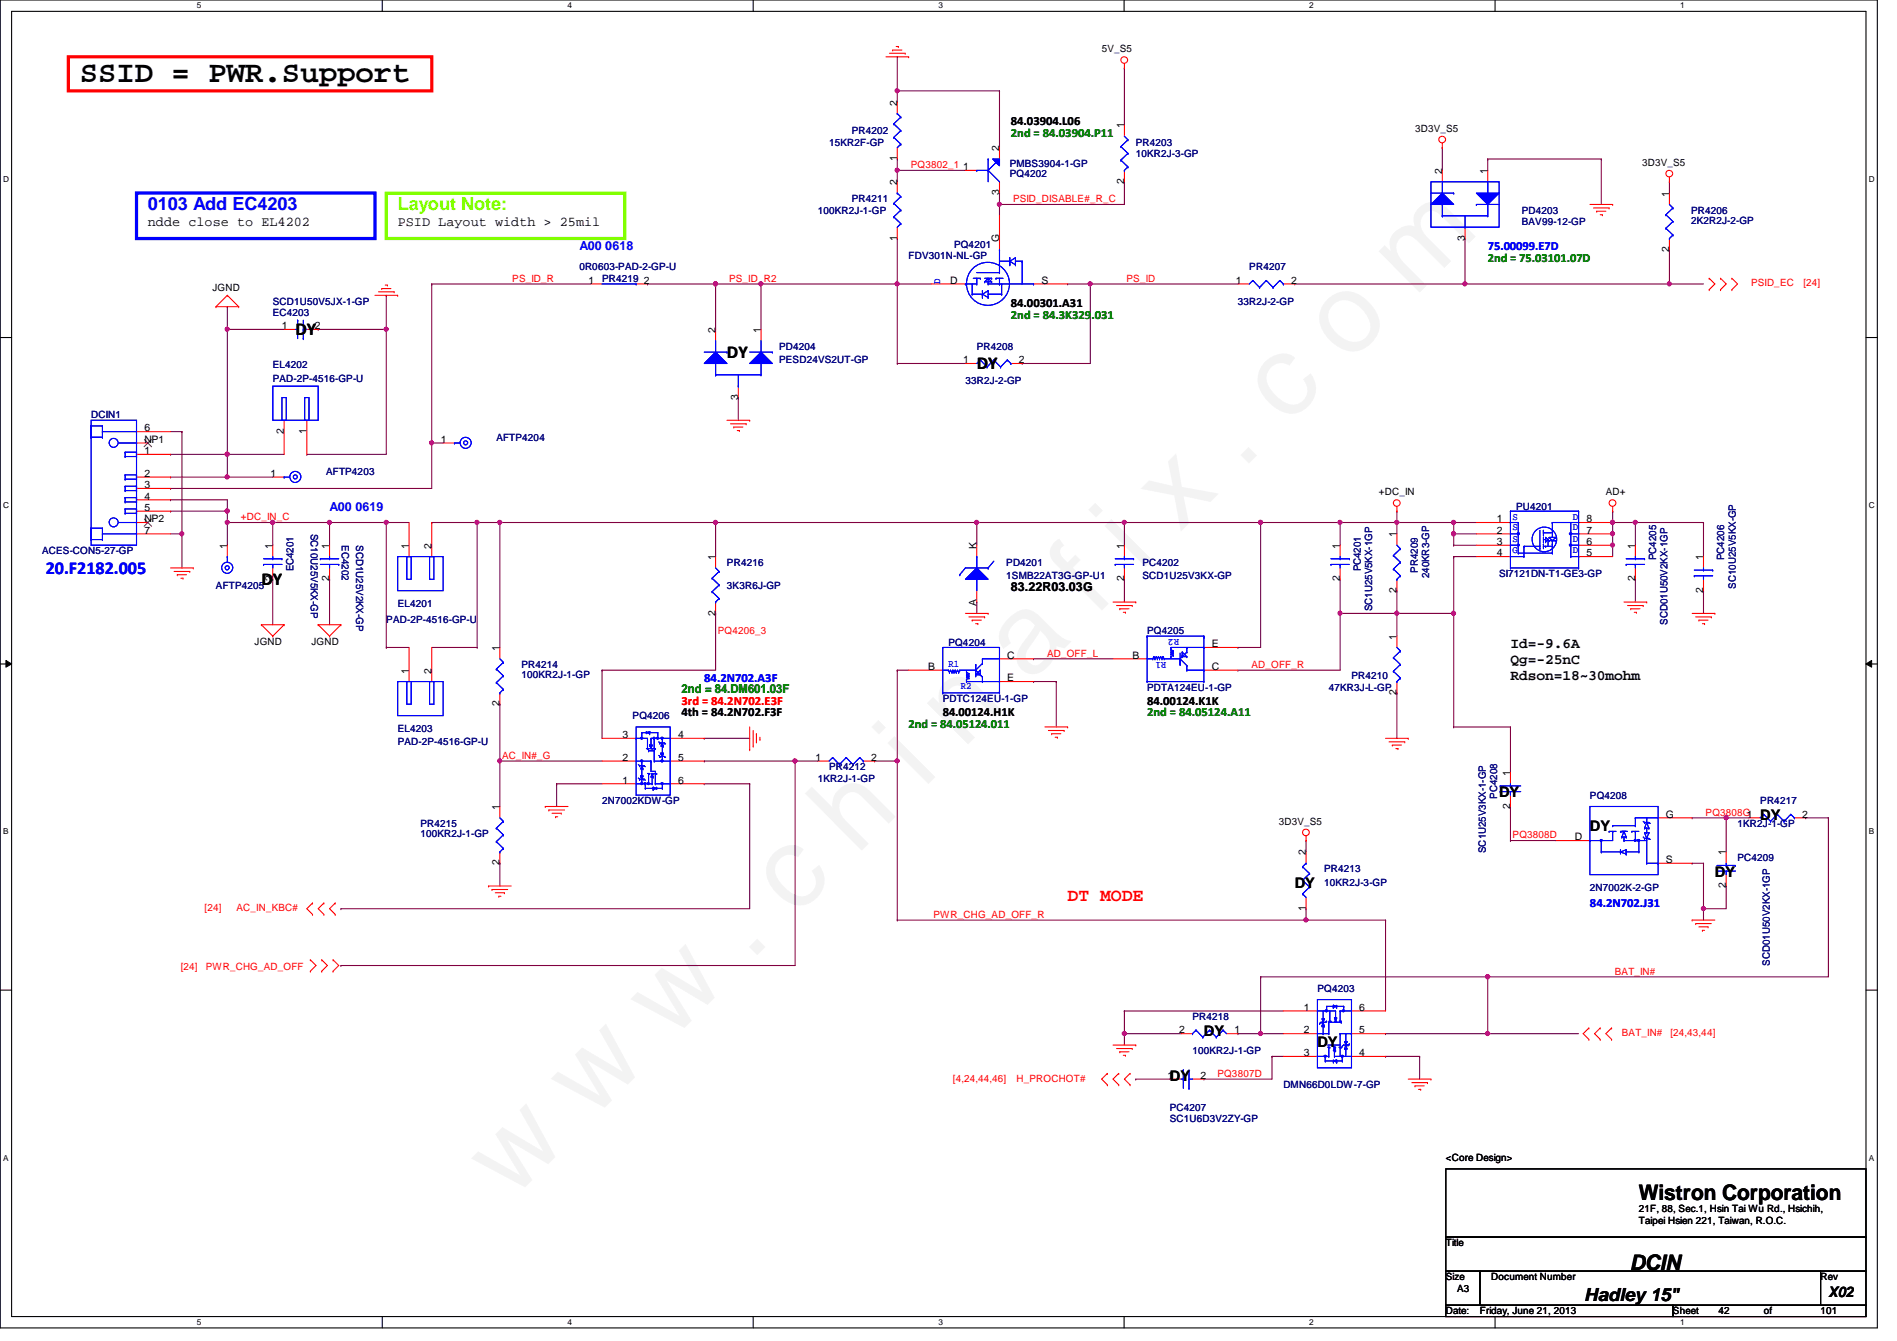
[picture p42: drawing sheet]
<svg xmlns="http://www.w3.org/2000/svg" width="297mm" height="210mm" viewBox="0 0 297 210" stroke-linecap="round" stroke-linejoin="round" font-family="sans-serif">
<defs><g id="words">
<text font-size="17.6" fill="#f0f" x="80.1" y="188" transform="rotate(-45 80.1 188)">w w w . c h i n a f i x . c o m</text>
<text font-size="4.8" x="12.5" y="12.9">SSID = PWR.Support</text>
<g font-size="3.3">
<text x="256.6" y="187.9">Wistron Corporation</text>
<text x="255.2" y="198.8">DCIN</text>
</g>
<g font-size="2.8" fill="#00f">
<text x="23.2" y="32.9">0103 Add EC4203</text>
<text x="7.2" y="89.8">20.F2182.005</text>
</g>
<text font-size="2.8" fill="#80ff00" x="62.3" y="32.9">Layout Note:</text>
<g font-size="2.8">
<text x="46.3" y="52.5">DY</text>
<text x="113.8" y="56">DY</text>
<text x="152.9" y="57.8">DY</text>
<text x="40.9" y="91.6">DY</text>
<text x="248.1" y="203.7">Hadley 15&quot;</text>
</g>
<text font-size="2.8" fill="#f00" x="167.2" y="141.1">DT MODE</text>
<g font-size="2.3">
<text x="236.5" y="101.4">Id=-9.6A</text>
<text x="236.5" y="104">Qg=-25nC</text>
<text x="236.5" y="106.5">Rdson=18~30mohm</text>
<text x="234.7" y="124.8">DY</text>
<text x="249" y="130.1">DY</text>
<text x="275.6" y="128.4">DY</text>
<text x="268.5" y="137.2">DY</text>
<text x="202.7" y="139">DY</text>
<text x="188.5" y="162.1">DY</text>
<text x="206.3" y="163.9">DY</text>
<text x="183.2" y="169.2">DY</text>
<text x="286.3" y="203">X02</text>
</g>
<g font-size="2.1">
<text x="23.2" y="35.4">ndde close to EL4202</text>
<text x="62.3" y="35.4">PSID Layout width &gt; 25mil</text>
</g>
<g font-size="1.9">
<text x="158.3" y="19.6">84.03904.L06</text>
<text x="158.3" y="48.1">84.00301.A31</text>
<text x="158.3" y="92.5">83.22R03.03G</text>
<text x="106.7" y="112.1">4th = 84.2N702.F3F</text>
<text x="147.6" y="112.1">84.00124.H1K</text>
<text x="179.6" y="110.3">84.00124.K1K</text>
</g>
<g font-size="1.9" fill="#008000">
<text x="158.3" y="21.4">2nd = 84.03904.P11</text>
<text x="233" y="41">2nd = 75.03101.07D</text>
<text x="158.3" y="49.9">2nd = 84.3K329.031</text>
<text x="106.7" y="108.5">2nd = 84.DM601.03F</text>
<text x="142.3" y="113.9">2nd = 84.05124.011</text>
<text x="179.6" y="112.1">2nd = 84.05124.A11</text>
</g>
<g font-size="1.9" fill="#00f">
<text x="90.7" y="39.2">A00 0618</text>
<text x="233" y="39.2">75.00099.E7D</text>
<text x="51.6" y="80.1">A00 0619</text>
<text x="110.3" y="106.8">84.2N702.A3F</text>
<text x="249" y="142">84.2N702.J31</text>
</g>
<text font-size="1.9" fill="#f00" x="106.7" y="110.3">3rd = 84.2N702.E3F</text>
<g font-size="1.6">
<text x="172.5" y="8.2">5V_S5</text>
<text x="140.5" y="16.6" transform="rotate(-90 140.5 16.6)">2</text>
<text x="156.5" y="23.7" transform="rotate(-90 156.5 23.7)">2</text>
<text x="176" y="20.1" transform="rotate(-90 176 20.1)">1</text>
<text x="221.6" y="20.7">3D3V_S5</text>
<text x="140.5" y="29" transform="rotate(-90 140.5 29)">2</text>
<text x="140.5" y="25.2" transform="rotate(-90 140.5 25.2)">1</text>
<text x="150.8" y="26.6">1</text>
<text x="176" y="28.8" transform="rotate(-90 176 28.8)">2</text>
<text x="225.8" y="27.2" transform="rotate(-90 225.8 27.2)">2</text>
<text x="232.9" y="27.2" transform="rotate(-90 232.9 27.2)">1</text>
<text x="257.1" y="26">3D3V_S5</text>
<text x="156.5" y="30.6" transform="rotate(-90 156.5 30.6)">3</text>
<text x="261.4" y="30.8" transform="rotate(-90 261.4 30.8)">1</text>
<text x="140.5" y="37.7" transform="rotate(-90 140.5 37.7)">1</text>
<text x="156.5" y="37.9" transform="rotate(-90 156.5 37.9)">G</text>
<text x="229.4" y="37.7" transform="rotate(-90 229.4 37.7)">3</text>
<text x="261.4" y="39.5" transform="rotate(-90 261.4 39.5)">2</text>
<text x="33.3" y="45.6">JGND</text>
<text x="92.2" y="44.4">1</text>
<text x="100.8" y="44.4">2</text>
<text x="148.8" y="44.4">D</text>
<text x="163.1" y="44.4">S</text>
<text x="193.5" y="44.4">1</text>
<text x="202.2" y="44.4">2</text>
<text x="44.2" y="51.5">1</text>
<text x="49.3" y="51.5">2</text>
<text x="112" y="52.1" transform="rotate(-90 112 52.1)">2</text>
<text x="119.1" y="52.1" transform="rotate(-90 119.1 52.1)">1</text>
<text x="150.8" y="56.9">1</text>
<text x="159.5" y="56.9">2</text>
<text x="115.6" y="62.6" transform="rotate(-90 115.6 62.6)">3</text>
<text x="22.6" y="71.1">1</text>
<text x="22.6" y="69.3">NP1</text>
<text x="22.6" y="67.5">6</text>
<text x="44.4" y="67.9" transform="rotate(-90 44.4 67.9)">2</text>
<text x="48" y="67.9" transform="rotate(-90 48 67.9)">1</text>
<text x="69" y="69.3">1</text>
<text x="22.6" y="74.6">2</text>
<text x="22.6" y="76.4">3</text>
<text x="42.4" y="74.6">1</text>
<text x="215.9" y="77.6">+DC_IN</text>
<text x="251.5" y="77.6">AD+</text>
<text x="22.6" y="78.2">4</text>
<text x="22.6" y="80">5</text>
<text x="22.6" y="83.5">7</text>
<text x="22.6" y="81.7">NP2</text>
<text x="234.4" y="81.7">1</text>
<text x="234.4" y="83.5">2</text>
<text x="248.4" y="83.5">7</text>
<text x="248.4" y="81.7">8</text>
<text x="35.6" y="85.9" transform="rotate(-90 35.6 85.9)">1</text>
<text x="42.7" y="85.9" transform="rotate(-90 42.7 85.9)">1</text>
<text x="51.6" y="85.9" transform="rotate(-90 51.6 85.9)">1</text>
<text x="64" y="85.9" transform="rotate(-90 64 85.9)">1</text>
<text x="67.6" y="85.9" transform="rotate(-90 67.6 85.9)">2</text>
<text x="112" y="87.7" transform="rotate(-90 112 87.7)">1</text>
<text x="152.9" y="85.9" transform="rotate(-90 152.9 85.9)">K</text>
<text x="176" y="85.9" transform="rotate(-90 176 85.9)">1</text>
<text x="209.8" y="85.9" transform="rotate(-90 209.8 85.9)">1</text>
<text x="218.7" y="84.1" transform="rotate(-90 218.7 84.1)">1</text>
<text x="234.4" y="85.3">3</text>
<text x="234.4" y="87.1">4</text>
<text x="248.4" y="87.1">5</text>
<text x="248.4" y="85.3">6</text>
<text x="256" y="85.9" transform="rotate(-90 256 85.9)">1</text>
<text x="266.7" y="87.7" transform="rotate(-90 266.7 87.7)">1</text>
<text x="42.7" y="91" transform="rotate(-90 42.7 91)">2</text>
<text x="51.6" y="91" transform="rotate(-90 51.6 91)">2</text>
<text x="152.9" y="94.8" transform="rotate(-90 152.9 94.8)">A</text>
<text x="176" y="91" transform="rotate(-90 176 91)">2</text>
<text x="209.8" y="91" transform="rotate(-90 209.8 91)">2</text>
<text x="218.7" y="92.8" transform="rotate(-90 218.7 92.8)">2</text>
<text x="256" y="91" transform="rotate(-90 256 91)">2</text>
<text x="266.7" y="92.8" transform="rotate(-90 266.7 92.8)">2</text>
<text x="39.9" y="101">JGND</text>
<text x="48.8" y="101">JGND</text>
<text x="78.2" y="101.9" transform="rotate(-90 78.2 101.9)">1</text>
<text x="112" y="96.4" transform="rotate(-90 112 96.4)">2</text>
<text x="189.7" y="101.3">E</text>
<text x="218.7" y="100.1" transform="rotate(-90 218.7 100.1)">1</text>
<text x="64" y="105.5" transform="rotate(-90 64 105.5)">1</text>
<text x="67.6" y="105.5" transform="rotate(-90 67.6 105.5)">2</text>
<text x="145.3" y="104.9">B</text>
<text x="157.7" y="106.6">E</text>
<text x="157.7" y="103.1">C</text>
<text x="177.3" y="103.1">B</text>
<text x="189.7" y="104.9">C</text>
<text x="78.2" y="110.6" transform="rotate(-90 78.2 110.6)">2</text>
<text x="218.7" y="108.8" transform="rotate(-90 218.7 108.8)">2</text>
<text x="97.5" y="119.1">2</text>
<text x="97.5" y="115.5">3</text>
<text x="106.2" y="115.5">4</text>
<text x="106.2" y="119.1">5</text>
<text x="127.7" y="119.1">1</text>
<text x="136.4" y="119.1">2</text>
<text x="97.5" y="122.6">1</text>
<text x="106.2" y="122.6">6</text>
<text x="236.5" y="121.5" transform="rotate(-90 236.5 121.5)">1</text>
<text x="78.2" y="126.8" transform="rotate(-90 78.2 126.8)">1</text>
<text x="200.2" y="129.1">3D3V_S5</text>
<text x="236.5" y="126.6" transform="rotate(-90 236.5 126.6)">2</text>
<text x="246.6" y="131.5">D</text>
<text x="260.9" y="128">G</text>
<text x="282.2" y="128">2</text>
<text x="78.2" y="135.5" transform="rotate(-90 78.2 135.5)">2</text>
<text x="204.5" y="133.9" transform="rotate(-90 204.5 133.9)">2</text>
<text x="260.9" y="135.1">S</text>
<text x="270.3" y="133.9" transform="rotate(-90 270.3 133.9)">1</text>
<text x="204.5" y="142.6" transform="rotate(-90 204.5 142.6)">1</text>
<text x="270.3" y="139" transform="rotate(-90 270.3 139)">2</text>
<text x="184.6" y="161.8">2</text>
<text x="193.3" y="161.8">1</text>
<text x="204.2" y="158.2">1</text>
<text x="204.2" y="161.8">2</text>
<text x="212.8" y="161.8">5</text>
<text x="212.8" y="158.2">6</text>
<text x="204.2" y="165.3">3</text>
<text x="212.8" y="165.3">4</text>
<text x="182.8" y="168.9">1</text>
<text x="188" y="168.9">2</text>
<text x="226.4" y="181.7">&lt;Core Design&gt;</text>
<text x="256.6" y="189.7">21F, 88, Sec.1, Hsin Tai Wu Rd., Hsichih,</text>
<text x="256.6" y="191.6">Taipei Hsien 221, Taiwan, R.O.C.</text>
<text x="226.4" y="195.1">Title</text>
<text x="226.4" y="200.4">Size</text>
<text x="228.2" y="202.2">A3</text>
<text x="233.5" y="200.4">Document Number</text>
<text x="285.1" y="200.4">Rev</text>
<text x="226.4" y="205.7">Date:</text>
<text x="231.7" y="205.7">Friday, June 21, 2013</text>
<text x="262" y="205.7">Sheet</text>
<text x="269.1" y="205.7">42</text>
<text x="276.2" y="205.7">of</text>
<text x="285.1" y="205.7">101</text>
</g>
<g font-size="1.6" fill="#000080">
<text x="129.8" y="22.8">15KR2F-GP</text>
<text x="133.4" y="21">PR4202</text>
<text x="177.8" y="22.8">PR4203</text>
<text x="158.1" y="27.8">PQ4202</text>
<text x="158.1" y="26.2">PMBS3904-1-GP</text>
<text x="177.8" y="24.6">10KR2J-3-GP</text>
<text x="128.1" y="33.4">100KR2J-1-GP</text>
<text x="133.4" y="31.7">PR4211</text>
<text x="238.3" y="33.4">PD4203</text>
<text x="238.3" y="35.2">BAV99-12-GP</text>
<text x="264.8" y="33.4">PR4206</text>
<text x="264.8" y="35.1">2K2R2J-2-GP</text>
<text x="142.3" y="40.6">FDV301N-NL-GP</text>
<text x="149.4" y="38.8">PQ4201</text>
<text x="42.7" y="47.7">SCD1U50V5JX-1-GP</text>
<text x="90.7" y="42.3">0R0603-PAD-2-GP-U</text>
<text x="94.3" y="44.1">PR4219</text>
<text x="193.8" y="47.7">33R2J-2-GP</text>
<text x="195.6" y="42.3">PR4207</text>
<text x="42.7" y="49.4">EC4203</text>
<text x="42.7" y="57.6">EL4202</text>
<text x="42.7" y="59.8">PAD-2P-4516-GP-U</text>
<text x="122" y="54.8">PD4204</text>
<text x="122" y="56.9">PESD24VS2UT-GP</text>
<text x="152.9" y="54.8">PR4208</text>
<text x="14.3" y="65.4">DCIN1</text>
<text x="151.2" y="60.1">33R2J-2-GP</text>
<text x="77.7" y="69">AFTP4204</text>
<text x="51.1" y="74.3">AFTP4203</text>
<text x="48.7" y="83.6" transform="rotate(90 48.7 83.6)">SC10U25V5KX-GP</text>
<text x="237.4" y="79.8">PU4201</text>
<text x="6.6" y="86.8">ACES-CON5-27-GP</text>
<text x="46" y="89.5" transform="rotate(-90 46 89.5)">EC4201</text>
<text x="53.5" y="85.3" transform="rotate(90 53.5 85.3)">EC4202</text>
<text x="55.8" y="85.3" transform="rotate(90 55.8 85.3)">SCD1U25V2KX-GP</text>
<text x="113.8" y="88.6">PR4216</text>
<text x="157.6" y="88.6">PD4201</text>
<text x="178.9" y="88.6">PC4202</text>
<text x="213.1" y="89.5" transform="rotate(-90 213.1 89.5)">PC4201</text>
<text x="222" y="89.6" transform="rotate(-90 222 89.6)">PR4209</text>
<text x="259.3" y="87.7" transform="rotate(-90 259.3 87.7)">PC4205</text>
<text x="270" y="87.7" transform="rotate(-90 270 87.7)">PC4206</text>
<text x="33.8" y="92.1">AFTP4205</text>
<text x="62.3" y="95">EL4201</text>
<text x="113.8" y="92.1">3K3R6J-GP</text>
<text x="157.6" y="90.7">1SMB22AT3G-GP-U1</text>
<text x="178.9" y="90.7">SCD1U25V3KX-GP</text>
<text x="214.9" y="95.7" transform="rotate(-90 214.9 95.7)">SC1U25V5KX-1GP</text>
<text x="223.8" y="90.5" transform="rotate(-90 223.8 90.5)">240KR3-GP</text>
<text x="234.7" y="90.3">SI7121DN-T1-GE3-GP</text>
<text x="271.8" y="92.1" transform="rotate(-90 271.8 92.1)">SC10U25V5KX-GP</text>
<text x="60.5" y="97.5">PAD-2P-4516-GP-U</text>
<text x="148.5" y="101.2">PQ4204</text>
<text x="179.6" y="99.2">PQ4205</text>
<text x="261.1" y="97.8" transform="rotate(-90 261.1 97.8)">SCD01U50V2KX-1GP</text>
<text x="81.7" y="104.6">PR4214</text>
<text x="81.7" y="106.2">100KR2J-1-GP</text>
<text x="211.6" y="106.3">PR4210</text>
<text x="99.1" y="112.6">PQ4206</text>
<text x="147.6" y="109.9">PDTC124EU-1-GP</text>
<text x="179.6" y="108.1">PDTA124EU-1-GP</text>
<text x="208.1" y="108.1">47KR3J-L-GP</text>
<text x="62.3" y="114.5">EL4203</text>
<text x="62.3" y="116.7">PAD-2P-4516-GP-U</text>
<text x="94.3" y="125.9">2N7002KDW-GP</text>
<text x="128.1" y="122.3">1KR2J-1-GP</text>
<text x="129.8" y="120.6">PR4212</text>
<text x="234.4" y="125" transform="rotate(-90 234.4 125)">PC4208</text>
<text x="249" y="125">PQ4208</text>
<text x="275.6" y="125.9">PR4217</text>
<text x="65.8" y="129.5">PR4215</text>
<text x="65.8" y="131.1">100KR2J-1-GP</text>
<text x="272.1" y="129.5">1KR2J-1-GP</text>
<text x="207.3" y="136.6">PR4213</text>
<text x="232.7" y="133.5" transform="rotate(-90 232.7 133.5)">SC1U25V3KX-1-GP</text>
<text x="272.1" y="134.8">PC4209</text>
<text x="207.3" y="138.7">10KR2J-3-GP</text>
<text x="249" y="139.4">2N7002K-2-GP</text>
<text x="206.3" y="155.2">PQ4203</text>
<text x="277.1" y="151.1" transform="rotate(-90 277.1 151.1)">SCD01U50V2KX-1GP</text>
<text x="186.7" y="159.7">PR4218</text>
<text x="186.7" y="165">100KR2J-1-GP</text>
<text x="183.2" y="173.9">PC4207</text>
<text x="201" y="170.3">DMN66D0LDW-7-GP</text>
<text x="183.2" y="175.7">SC1U6D3V2ZY-GP</text>
</g>
<g font-size="1.6" fill="#f00">
<text x="142.6" y="26.3">PQ3802_1</text>
<text x="158.6" y="31.7">PSID_DISABLE#_R_C</text>
<text x="80.2" y="44.1">PS_ID_R</text>
<text x="114.2" y="44.1">PS_ID_R2</text>
<text x="176.4" y="44.1">PS_ID</text>
<text x="274.2" y="44.8">PSID_EC</text>
<text x="282.4" y="44.8">[24]</text>
<text x="37.7" y="81.4">+DC_IN_C</text>
<text x="112.4" y="99.2">PQ4206_3</text>
<text x="164" y="102.8">AD_OFF_L</text>
<text x="196" y="104.6">AD_OFF_R</text>
<text x="78.6" y="118.8">AC_IN#_G</text>
<text x="236.9" y="131.2">PQ3808D</text>
<text x="267.1" y="127.7">PQ3808G1</text>
<text x="32" y="142.6">[24]</text>
<text x="37" y="142.6">AC_IN_KBC#</text>
<text x="146.2" y="143.7">PWR_CHG_AD_OFF_R</text>
<text x="28.3" y="151.8">[24]</text>
<text x="32.2" y="151.8">PWR_CHG_AD_OFF</text>
<text x="252.9" y="152.6">BAT_IN#</text>
<text x="254" y="162.2">BAT_IN#</text>
<text x="261.6" y="162.2">[24,43,44]</text>
<text x="149.2" y="169.3">[4,24,44,46]</text>
<text x="159.2" y="169.3">H_PROCHOT#</text>
<text x="190.6" y="168.6">PQ3807D</text>
</g>
<g font-size="1.6" fill="#00f">
<text x="147.2" y="44.4" transform="rotate(-90 147.2 44.4)">D</text>
<text x="236.9" y="81.4">S</text>
<text x="236.9" y="83">S</text>
<text x="246.3" y="83">D</text>
<text x="246.3" y="81.4">D</text>
<text x="236.9" y="84.8">S</text>
<text x="236.9" y="86.6">G</text>
<text x="246.3" y="86.6">D</text>
<text x="246.3" y="84.8">D</text>
<text x="184.6" y="100" transform="rotate(180 184.6 100)">R2</text>
<text x="148.5" y="104.4">R1</text>
<text x="150.4" y="107.9">R2</text>
<text x="182.6" y="103.6" transform="rotate(180 182.6 103.6)">R1</text>
</g>
<g font-size="1.3">
<text x="30.8" y="1.3">5</text>
<text x="88.9" y="1.3">4</text>
<text x="146.9" y="1.3">3</text>
<text x="205" y="1.3">2</text>
<text x="263.1" y="1.3">1</text>
<text x=".5" y="28.4">D</text>
<text x="292.6" y="28.4">D</text>
<text x=".5" y="79.5">C</text>
<text x="292.6" y="79.5">C</text>
<text x=".5" y="130.6">B</text>
<text x="292.6" y="130.6">B</text>
<text x=".5" y="181.7">A</text>
<text x="292.6" y="181.7">A</text>
<text x="30.8" y="207.4">5</text>
<text x="88.9" y="207.4">4</text>
<text x="146.9" y="207.4">3</text>
<text x="205" y="207.4">2</text>
<text x="263.1" y="207.4">1</text>
</g>
</g></defs>
<path d="M0 0h294v207.9h-294zM1.8 1.8h290.4v204.3h-290.4z" fill="none" stroke="#000" stroke-width=".17"/>
<g fill="#fff">
<path d="M30.8 .2h.7v1.4h-.7z"/>
<path d="M30.8 206.2h.7v1.4h-.7z"/>
</g>
<path d="M59.9 0v1.8M59.9 206.1v1.8" fill="none" stroke="#000" stroke-width=".17"/>
<g fill="#fff">
<path d="M88.9 .2h.6v1.4h-.6z"/>
<path d="M88.9 206.2h.6v1.4h-.6z"/>
</g>
<path d="M117.9 0v1.8M117.9 206.1v1.8" fill="none" stroke="#000" stroke-width=".17"/>
<g fill="#fff">
<path d="M146.9 .2h.7v1.4h-.7z"/>
<path d="M146.9 206.2h.7v1.4h-.7z"/>
</g>
<path d="M176 0v1.8M176 206.1v1.8" fill="none" stroke="#000" stroke-width=".17"/>
<g fill="#fff">
<path d="M205 .2h.7v1.4h-.7z"/>
<path d="M205 206.2h.7v1.4h-.7z"/>
</g>
<path d="M234.1 0v1.8M234.1 206.1v1.8" fill="none" stroke="#000" stroke-width=".17"/>
<g fill="#fff">
<path d="M263.1 .2h.7v1.4h-.7z"/>
<path d="M263.1 206.2h.7v1.4h-.7z"/>
<path d="M.5 27.3h.9v1.4h-.9z"/>
<path d="M292.6 27.3h.9v1.4h-.9z"/>
<path d="M.5 78.4h.9v1.4h-.9z"/>
<path d="M292.6 78.4h.9v1.4h-.9z"/>
</g>
<path d="M0 52.8h1.8M292.2 52.8h1.8" fill="none" stroke="#000" stroke-width=".17"/>
<g fill="#fff">
<path d="M.5 129.5h.8v1.4h-.8z"/>
<path d="M292.6 129.5h.9v1.4h-.9z"/>
</g>
<path d="M0 103.9h1.8M292.2 103.9h1.8" fill="none" stroke="#000" stroke-width=".17"/>
<path d="M.9 103.4l.9 .5-.9 .5zM292.2 103.9l.9-.5v1z" fill="#000"/>
<path d="M.9 103.4l.9 .5-.9 .5zM292.2 103.9l.9-.5v1z" fill="none" stroke="#000" stroke-width=".16"/>
<g fill="#fff">
<path d="M.5 180.5h.8v1.4h-.8z"/>
<path d="M292.6 180.5h.9v1.4h-.9z"/>
</g>
<path d="M0 155h1.8M292.2 155h1.8" fill="none" stroke="#000" stroke-width=".17"/>
<path d="M48 71.1h.1M48 71.1h12.5M51.6 81.8h.1M51.6 81.8v3.5" fill="none" stroke="#800040" stroke-width=".17"/>
<circle cx="51.6" cy="81.8" r=".32" fill="#f0f"/>
<circle cx="51.6" cy="81.8" r=".32" fill="none" stroke="#f0f" stroke-width=".17"/>
<path d="M35.6 81.8h.1M35.6 81.8h7.1M51.6 90.7h.1M51.6 90.7v7.1" fill="none" stroke="#800040" stroke-width=".17"/>
<circle cx="42.7" cy="81.8" r=".32" fill="#f0f"/>
<circle cx="42.7" cy="81.8" r=".32" fill="none" stroke="#f0f" stroke-width=".17"/>
<path d="M35.6 71.1h.1M35.6 71.1h8.9" fill="none" stroke="#800040" stroke-width=".17"/>
<circle cx="35.6" cy="71.1" r=".32" fill="#f0f"/>
<circle cx="35.6" cy="71.1" r=".32" fill="none" stroke="#f0f" stroke-width=".17"/>
<g fill="none" stroke="#800040" stroke-width=".17">
<path d="M140.5 8.9h.1M140.5 14.2h.1M140.5 8.9v7.1M140.5 14.2h16M156.5 14.2h.1M156.5 14.2v8.9M176.1 10.7h.1M176.1 10.7v8.9M261.4 39.1h.1M261.4 28.4h.1M261.4 28.4v1.8M261.4 39.1v5.3"/>
<path d="M42.7 81.8h.1M42.7 81.8v3.5M266.7 81.8h.1M266.7 92.5h.1M266.7 81.8v5.3M266.7 92.5v3.5"/>
</g>
<circle cx="140.5" cy="14.2" r=".32" fill="#f0f"/>
<circle cx="140.5" cy="14.2" r=".32" fill="none" stroke="#f0f" stroke-width=".17"/>
<path d="M229.4 44.4h37.3M261.4 44.4h.1" fill="none" stroke="#800040" stroke-width=".17"/>
<circle cx="261.4" cy="44.4" r=".32" fill="#f0f"/>
<circle cx="261.4" cy="44.4" r=".32" fill="none" stroke="#f0f" stroke-width=".17"/>
<path d="M252.5 83.6h.1M252.5 83.6v1.7" fill="none" stroke="#800040" stroke-width=".17"/>
<circle cx="252.5" cy="83.5" r=".32" fill="#f0f"/>
<circle cx="252.5" cy="83.5" r=".32" fill="none" stroke="#f0f" stroke-width=".17"/>
<path d="M252.5 85.3h.1M252.5 85.3v1.8" fill="none" stroke="#800040" stroke-width=".17"/>
<circle cx="252.5" cy="85.3" r=".32" fill="#f0f"/>
<circle cx="252.5" cy="85.3" r=".32" fill="none" stroke="#f0f" stroke-width=".17"/>
<path d="M252.5 81.8h.1M252.5 81.8h3.6" fill="none" stroke="#800040" stroke-width=".17"/>
<circle cx="252.5" cy="81.8" r=".32" fill="#f0f"/>
<circle cx="252.5" cy="81.8" r=".32" fill="none" stroke="#f0f" stroke-width=".17"/>
<path d="M252.5 80h.1M252.5 80v1.8M256.1 81.8h.1M256.1 81.8h10.6" fill="none" stroke="#800040" stroke-width=".17"/>
<circle cx="256" cy="81.8" r=".32" fill="#f0f"/>
<circle cx="256" cy="81.8" r=".32" fill="none" stroke="#f0f" stroke-width=".17"/>
<path d="M252.5 81.8h.1M252.5 81.8v1.8M256.1 81.8h.1M256.1 90.7h.1M256.1 81.8v3.5M256.1 90.7v3.5" fill="none" stroke="#800040" stroke-width=".17"/>
<circle cx="252.5" cy="81.8" r=".32" fill="#f0f"/>
<circle cx="252.5" cy="81.8" r=".32" fill="none" stroke="#f0f" stroke-width=".17"/>
<path d="M225.8 23.1h.1M225.8 23.1v3.6M233 24.9h17.7M250.7 24.9h.1M250.7 24.9v7.1M112.1 81.8h40.8" fill="none" stroke="#800040" stroke-width=".17"/>
<circle cx="67.6" cy="69.3" r=".32" fill="#f0f"/>
<circle cx="67.6" cy="69.3" r=".32" fill="none" stroke="#f0f" stroke-width=".17"/>
<path d="M26.7 76.5h.1M26.7 76.5h40.9M35.6 74.7h.1M35.6 74.7h7.1" fill="none" stroke="#800040" stroke-width=".17"/>
<circle cx="35.6" cy="74.6" r=".32" fill="#f0f"/>
<circle cx="35.6" cy="74.6" r=".32" fill="none" stroke="#f0f" stroke-width=".17"/>
<g fill="none" stroke="#800040" stroke-width=".17">
<path d="M26.7 78.2h.1M26.7 78.2h8.9M35.6 81.8h.1M35.6 81.8v3.5M265 128h.1M265 135.1h.1M265 128h5.3M265 135.1h1.7M266.7 135.1h.1M266.7 135.1v8.9M282.7 128h.1M282.7 128h3.6"/>
<path d="M266.7 142.2h.1M266.7 142.2h3.6M233 161.8h14.2"/>
</g>
<circle cx="266.7" cy="142.2" r=".32" fill="#f0f"/>
<circle cx="266.7" cy="142.2" r=".32" fill="none" stroke="#f0f" stroke-width=".17"/>
<path d="M270.3 138.7h.1M270.3 128h.1M270.3 128v5.3M270.3 138.7v3.5" fill="none" stroke="#800040" stroke-width=".17"/>
<circle cx="270.3" cy="128" r=".32" fill="#f0f"/>
<circle cx="270.3" cy="128" r=".32" fill="none" stroke="#f0f" stroke-width=".17"/>
<path d="M42.7 90.7h.1M42.7 81.8h.1M42.7 90.7v7.1M42.7 81.8h8.9M236.5 131.6h7.1M270.3 128h.1M270.3 128h3.6M286.3 128h.1M286.3 128v24.9h-88.9" fill="none" stroke="#800040" stroke-width=".17"/>
<circle cx="42.7" cy="81.8" r=".32" fill="#f0f"/>
<circle cx="42.7" cy="81.8" r=".32" fill="none" stroke="#f0f" stroke-width=".17"/>
<path d="M26.7 71.1h.1M26.7 71.1h8.9M35.6 71.1h.1M35.6 71.1v3.6" fill="none" stroke="#800040" stroke-width=".17"/>
<circle cx="35.6" cy="71.1" r=".32" fill="#f0f"/>
<circle cx="35.6" cy="71.1" r=".32" fill="none" stroke="#f0f" stroke-width=".17"/>
<path d="M35.6 78.2v1.8M35.6 80h.1" fill="none" stroke="#800040" stroke-width=".17"/>
<circle cx="35.6" cy="80" r=".32" fill="#f0f"/>
<circle cx="35.6" cy="80" r=".32" fill="none" stroke="#f0f" stroke-width=".17"/>
<path d="M26.7 80h.1M26.7 80h8.9" fill="none" stroke="#800040" stroke-width=".17"/>
<circle cx="35.6" cy="80" r=".32" fill="#f0f"/>
<circle cx="35.6" cy="80" r=".32" fill="none" stroke="#f0f" stroke-width=".17"/>
<path d="M26.7 74.7h.1M26.7 74.7h8.9M35.6 80h.1M35.6 80v1.8M140.5 144h64" fill="none" stroke="#800040" stroke-width=".17"/>
<circle cx="35.6" cy="81.8" r=".32" fill="#f0f"/>
<circle cx="35.6" cy="81.8" r=".32" fill="none" stroke="#f0f" stroke-width=".17"/>
<path d="M35.6 51.6h.1M35.6 51.6h8.9M78.3 81.8h33.8M124.5 119.1v32h-71.1M53.4 142.2h.1M53.4 151.1h.1M53.4 142.2h64" fill="none" stroke="#800040" stroke-width=".17"/>
<circle cx="35.6" cy="51.5" r=".32" fill="#f0f"/>
<circle cx="35.6" cy="51.5" r=".32" fill="none" stroke="#f0f" stroke-width=".17"/>
<path d="M35.6 48h.1M35.6 48v3.6M49.8 51.6h.1M49.8 51.6h10.7M26.7 67.6h1.8M28.5 67.6h.1M28.5 83.6h.1M28.5 83.6v5.3" fill="none" stroke="#800040" stroke-width=".17"/>
<circle cx="28.5" cy="83.5" r=".32" fill="#f0f"/>
<circle cx="28.5" cy="83.5" r=".32" fill="none" stroke="#f0f" stroke-width=".17"/>
<path d="M35.6 51.6h.1M35.6 51.6v19.5M60.5 46.2h.1M60.5 51.6h.1M60.5 46.2v24.9M28.5 67.6h.1M28.5 67.6v16M26.7 83.6h1.8M28.5 83.6h.1" fill="none" stroke="#800040" stroke-width=".17"/>
<circle cx="60.5" cy="51.5" r=".32" fill="#f0f"/>
<circle cx="60.5" cy="51.5" r=".32" fill="none" stroke="#f0f" stroke-width=".17"/>
<path d="M60.5 81.8h.1M60.5 81.8h3.5M60.5 81.8v19.5M60.5 101.3h.1M60.5 101.3h3.5" fill="none" stroke="#800040" stroke-width=".17"/>
<circle cx="60.5" cy="81.8" r=".32" fill="#f0f"/>
<circle cx="60.5" cy="81.8" r=".32" fill="none" stroke="#f0f" stroke-width=".17"/>
<path d="M51.6 81.8h.1M51.6 81.8h8.9" fill="none" stroke="#800040" stroke-width=".17"/>
<g fill="none" stroke="#f00" stroke-width=".17">
<path d="M138.7 8.9h3.6M139.3 8.3h2.4M139.8 7.8h.1M139.8 7.8h1.4M140.3 7.3h.4M140.5 16v1.8M140.7 7.3h.1M141.7 8.3h.1M142.3 8.9h.1M176.1 10.7h.1M176.1 9.9v.8M140.5 23.1v1.8"/>
<path d="M225.8 23.1h.1M225.8 22.4v.7M249 32h3.5M249.5 32.6h2.5M250 33.1h.1M250 33.1h1.5M250.6 33.6h.3M250.9 33.6h.1M252 32.6h.1M252.5 32h.1M261.4 28.4h.1M261.4 27.7v.7"/>
<path d="M33.8 48h.1M33.8 48h3.6M35.6 46.2h.1M35.6 46.2l1.8 1.8M35.6 46.2l-1.8 1.8M37.4 48h.1M58.7 46.2h3.6M59.3 45.7h2.4M59.8 45.2h.1M59.8 45.2h1.4M60.3 44.6h.4M60.7 44.6h.1"/>
<path d="M61.7 45.7h.1M62.3 46.2h.1M267.6 45.3h.1M267.6 43.6h.1M267.6 43.6l.9 .8-.9 .9M269.4 43.6h.1M269.4 45.3h.1M269.4 43.6l.9 .8-.9 .9M271.2 45.3h.1M271.2 43.6h.1M271.2 43.6l.9 .8-.9 .9M252.5 79.3v.7"/>
<path d="M26.7 88.9h3.6M27.3 89.5h2.4M27.8 90h.1M27.8 90h1.4M28.3 90.5h.4M28.7 90.5h.1M29.7 89.5h.1M30.3 88.9h.1M35.6 85.3v1.8M40.9 97.8h.1M40.9 97.8h3.6M40.9 97.8l1.8 1.8"/>
<path d="M42.7 99.6h.1M44.5 97.8h.1M44.5 97.8l-1.8 1.8M49.8 97.8h.1M49.8 97.8h3.6M49.8 97.8l1.8 1.8M51.6 99.6h.1M53.4 97.8h.1M53.4 97.8l-1.8 1.8M247.2 87.1h5.3M247.2 85.3h5.3M247.2 83.6h5.3"/>
<path d="M247.2 81.8h5.3M252.5 80h.1M254.3 94.2h3.5M254.8 94.8h2.5M255.4 95.3h.1M255.4 95.3h1.4M255.9 95.8h.3M256.1 85.3v1.8M256.1 88.9v1.8M256.2 95.8h.1M257.3 94.8h.1M257.8 94.2h.1"/>
<path d="M265 96h3.5M265.5 96.6h2.5M266 97.1h.1M266 97.1h1.5M266.6 97.6h.3M266.9 97.6h.1M268 96.6h.1M268.5 96h.1M64 101.3v5.4M243.6 131.6h5.4M259.6 128h5.4M259.6 135.1h5.4"/>
<path d="M273.9 128h1.7M281 128h1.7M48.6 152h.1M48.6 150.2h.1M48.6 150.2l.9 .9-.9 .9M48.9 143.1h.1M48.9 141.4h.1M48.9 141.4l-.9 .8 .9 .9M50.4 150.2h.1M50.4 152h.1M50.4 150.2l.9 .9-.9 .9M50.7 141.4h.1"/>
<path d="M50.7 143.1h.1M50.7 141.4l-.9 .8 .9 .9M52.2 152h.1M52.2 150.2h.1M52.2 150.2l.8 .9-.8 .9M52.5 143.1h.1M52.5 141.4h.1M52.5 141.4l-.9 .8 .9 .9M265 144h.1M265 144h3.5M265.5 144.6h.1M265.5 144.6h2.5"/>
<path d="M266 145.1h1.5M266.6 145.6h.1M266.6 145.6h.3M267.5 145.1h.1M248.8 162.7h.1M248.8 160.9h.1M248.8 160.9l-.9 .9 .9 .9M250.6 160.9h.1M250.6 162.7h.1M250.6 160.9l-.9 .9 .9 .9M252.3 162.7h.1M252.3 160.9h.1"/>
<path d="M252.3 160.9l-.8 .9 .8 .9"/>
<circle cx="176" cy="9.4" r=".52"/>
<circle cx="225.8" cy="21.8" r=".52"/>
<circle cx="261.4" cy="27.2" r=".52"/>
<circle cx="252.5" cy="78.7" r=".52"/>
</g>
<path d="M226.4 183h65.8v10.6h-65.8zM226.4 193.6h65.8v5.4h-65.8zM226.4 199h5.3v5.3h-5.3zM231.7 199h53.4v5.3h-53.4zM285.1 199h7.1v5.3h-7.1zM226.4 204.3h35.6v1.8h-35.6zM262 204.3h30.2v1.8h-30.2z" fill="none" stroke="#000" stroke-width=".17"/>
<path d="M60.5 30.2h37.3v7.1h-37.3z" fill="none" stroke="#80ff00" stroke-width=".51"/>
<path d="M10.7 8.9h56.9v5.3h-56.9z" fill="none" stroke="#f00" stroke-width=".51"/>
<path d="M21.4 30.2h37.3v7.1h-37.3z" fill="none" stroke="#00f" stroke-width=".51"/>
<g fill="none" stroke="#00f" stroke-width=".17">
<path d="M140 19.4h.1M140 19.4l1.1 1M140.5 17.8h.1M140.5 17.8l.6 .5M141.1 18.3h.1M141.1 18.3l-1.1 1.1M140 21.5h.1M140 21.5l1.1 1.1M141.1 22.6h.1M141.1 20.4h.1M141.1 22.6l-.6 .5M141.1 20.4l-1.1 1.1"/>
<path d="M35.6 87.1h.1M35.6 87.1v.9M236.5 81.8h1.2M236.5 87.1h2.1M236.5 85.3h1.2M236.5 83.6h1.2M236.5 80h10.7M236.5 88.9h10.7M237.6 83.4h.3v.2h-.3zM237.6 85.2h.3v.2h-.3zM237.7 86.6h.1M237.7 81.8h.1"/>
<path d="M237.7 83.6h.1M237.7 86.6h5.4M237.7 81.8v4.8M238.6 85.5h.1M238.6 87.1h.1M238.6 85.5h2.5M238.6 85.5v1.6M241.1 85.9h.1M241.1 83v2.9M241.7 85.5h.1M241.7 85.2h.1M241.7 83.4h.1"/>
<path d="M241.7 83h.1M241.7 83.7h.1M241.7 84.8h.1M241.7 85.5h1.4M241.7 83v.7M241.7 84.1v.7M241.7 85.2v.7M241.7 84.5h.3M241.7 83.4h1.4M242 85.5h.1M242 84.8h.1M242 84.3h.1"/>
<path d="M242 84.1h.1M242 84.5h.1M242 84.1v.7M242 84.1l.4 .4M242.4 84.5h.1M242.4 84.5l-.4 .3M242.4 84.5v1M242.6 84.6h.1M242.6 84.1h.1M242.6 84.6h1M242.6 84.1h1M242.6 84.1l.5 .5"/>
<path d="M243.1 84.6h.1M243.1 85.2h.1M243.1 85.5h.1M243.1 86.6h.1M243.1 81.8h.1M243.1 81.8v2.3M243.1 84.6v2M243.1 81.8h4.1M243.6 84.6h.1M243.6 84.1h.1M243.6 84.1l-.5 .5M245.8 85.2h.2v.2h-.2z"/>
<path d="M245.8 83.4h.2v.2h-.2zM246 87.1h.1M246 85.3h.1M246 81.8v5.3M246 87.1h1.2M246 85.3h1.2M246 83.6h1.2M247.2 87.1h.1M247.2 83.6h.1M247.2 80h.1M247.2 88.9h.1M247.2 80v8.9"/>
<path d="M254.6 88.3h.1M254.6 87.5h2.9M254.6 88.3h2.9M256.1 87.5h.1M256.1 88.3h.1M256.1 87.1v.4M256.1 88.3v.6M257.5 87.5h.1M62.3 106.7h7.1v5.3h-7.1zM63.7 106.7h.7v3.5h-.7zM67.3 106.7h.6v3.5h-.6zM234.9 123.9h3.2"/>
<path d="M234.9 123h3.2M252.5 129.2h.1M252.5 129.2h3.6M254.3 131.6h.1M254.3 131.6h3.5M256.1 128h.1M256.1 129.2h.1M256.1 128v1.2M256.1 128h3.5M257.3 128.6l.2 .1M257.3 131l.2 .2M257.5 128.7h.1"/>
<path d="M257.5 129.6h.1M257.5 130.3h.1M257.5 131.2h.1M257.5 128.7h.7M257.5 129.6h.7M257.5 130.3h.7M257.5 130.3l.3 .9M257.5 131.2h.7M257.8 128h.1M257.8 128.7h.1M257.8 131.2h.1M257.8 130.3h.1"/>
<path d="M257.8 135.1h.1M257.8 128v.7M257.8 129.6v.7M257.8 131.2v3.9M257.8 128.7l.4 .9M257.8 128.7l-.3 .9M257.8 135.1h1.8M258.2 128.7h.1M258.2 129.6h.1M258.2 130.3h.1M258.2 131.2h.1M258.2 128.7l.2 .2"/>
<path d="M258.2 130.3l-.4 .9M258.2 131.2l.2 .2M259.6 135.1h.1M276.2 127.5h.1M276.2 127.5l-.6 .5M276.2 127.5l1 1.1M277.2 128.6h.1M278.3 127.5h.1M278.3 127.5l-1.1 1.1M278.3 127.5l1.1 1.1M279.4 128.6h.1M280.4 127.5h.1"/>
<path d="M280.4 127.5l-1 1.1M280.4 127.5l.6 .5M281 128h.1"/>
<circle cx="35.6" cy="88.9" r=".32"/>
<circle cx="35.6" cy="88.9" r=".87"/>
<circle cx="241.8" cy="84.4" r="1.93"/>
</g>
<path d="M255.9 131.4h.2v.2h-.2z" fill-rule="evenodd" fill="#00f"/>
<path d="M255.5 130.1h.1M255.5 130.1h1.1M255.9 131.4h.2v.2h-.2zM256.1 130.1h.1M256.1 130.1v1.5" fill="none" stroke="#00f" stroke-width=".17"/>
<path d="M256.4 131.4h.3v.2h-.3z" fill-rule="evenodd" fill="#00f"/>
<g fill="none" stroke="#00f" stroke-width=".17">
<path d="M249 131.6h.1M250.7 133.3h.1M250.7 131.6h.1M250.7 133.3h3M250.7 131.6v1.7M252 130.1h.1M252 130.1h1.1M252.5 130.1h.1M252.5 130.1v1.5h-3.5M253.7 130.1h.1M253.7 133.3h.1M253.7 133h.1"/>
<path d="M253.7 130.1h1.1M253.7 133.3l.9 .4M253.7 133v.7M254 130.1h.1M254.3 131h.1M254.3 130.1h.1M254.3 131v.6M254.3 130.1l-.3 .9M254.3 130.1l.3 .9M254.6 131h.1M254.6 133.3h.1M254.6 133.7h.1"/>
<path d="M254.6 133h.1M254.6 133.3h2M254.6 133v.7M254.6 133l-.9 .3M256.4 131.4h.3v.2h-.3zM256.6 133.3h.1M256.6 131.7v1.6"/>
</g>
<path d="M250.6 131.4h.2v.2h-.2z" fill-rule="evenodd" fill="#00f"/>
<g fill="none" stroke="#00f" stroke-width=".17">
<path d="M249 126.2h10.6v10.7h-10.6zM250.6 131.4h.2v.2h-.2zM252.5 129.2h.1M252.5 129.2h3.6M254 131h.1M254 131h.6M254.3 131.6h.1M254.3 131.6h3.5M256.1 128h.1M256.1 129.2h.1M256.1 128h3.5M256.1 128v1.2"/>
<path d="M257.3 128.6l.2 .1M257.3 131l.2 .2M257.5 128.7h.1M257.5 129.6h.1M257.5 130.3h.1M257.5 131.2h.1M257.5 128.7h.7M257.5 129.6h.7M257.5 130.3h.7M257.5 130.3l.3 .9M257.5 131.2h.7M257.8 128h.1"/>
<path d="M257.8 128.7h.1M257.8 131.2h.1M257.8 130.3h.1M257.8 135.1h.1M257.8 128v.7M257.8 129.6v.7M257.8 131.2v3.9M257.8 128.7l.4 .9M257.8 128.7l-.3 .9M257.8 135.1h1.8M258.2 128.7h.1M258.2 129.6h.1"/>
<path d="M258.2 130.3h.1M258.2 131.2h.1M258.2 128.7l.2 .2M258.2 130.3l-.4 .9M258.2 131.2l.2 .2M259.6 135.1h.1"/>
</g>
<path d="M255.9 131.4h.2v.2h-.2z" fill-rule="evenodd" fill="#00f"/>
<path d="M255.5 130.1h.1M255.5 130.1h1.1M255.9 131.4h.2v.2h-.2zM256.1 130.1h.1M256.1 130.1v1.5" fill="none" stroke="#00f" stroke-width=".17"/>
<path d="M256.4 131.4h.3v.2h-.3z" fill-rule="evenodd" fill="#00f"/>
<g fill="none" stroke="#00f" stroke-width=".17">
<path d="M249 131.6h.1M250.7 133.3h.1M250.7 131.6h.1M250.7 133.3h3M250.7 131.6v1.7M252 130.1h.1M252 130.1h1.1M252.5 130.1h.1M252.5 130.1v1.5h-3.5M253.7 130.1h.1M253.7 133.3h.1M253.7 133h.1"/>
<path d="M253.7 130.1h1.1M253.7 133.3l.9 .4M253.7 133v.7M254 130.1h.1M254.3 131h.1M254.3 130.1h.1M254.3 131v.6M254.3 130.1l-.3 .9M254.3 130.1l.3 .9M254.6 131h.1M254.6 133.3h.1M254.6 133.7h.1"/>
<path d="M254.6 133h.1M254.6 133.3h2M254.6 133v.7M254.6 133l-.9 .3M256.4 131.4h.3v.2h-.3zM256.6 133.3h.1M256.6 131.7v1.6"/>
</g>
<path d="M250.6 131.4h.2v.2h-.2z" fill-rule="evenodd" fill="#00f"/>
<g fill="none" stroke="#00f" stroke-width=".17">
<path d="M175.5 22.9h.1M175.5 22.9l1.1 1.1M176.1 21.3l.5 .6M176.6 21.9h.1M176.6 24h.1M176.6 21.9l-1.1 1M176.6 24l-1.1 1.1M260.9 33.6h.1M260.9 35.7h.1M260.9 33.6l1.1 1.1M260.9 35.7l1.1 1.1M261.4 37.3h.1"/>
<path d="M261.4 32l.6 .6M262 32.6h.1M262 34.7h.1M262 36.8h.1M262 32.6l-1.1 1M262 34.7l-1.1 1M262 36.8l-.6 .5M46.3 51.6h.3M46.6 51.6h.1M46.6 50.1h.1M46.6 50.1v2.9M47.5 51.6h.1"/>
<path d="M47.5 53h.1M47.5 51.6h.5M47.5 50.1v2.9M14.3 65.8h7.1v19.5h-7.1zM14.3 68.5h.1M14.3 66.7h.1M14.3 68.5h1.7M14.3 66.7h1.7M14.3 66.7v1.8M16 66.7h.1M16 68.5h.1M16 67.6h.1"/>
<path d="M16 66.7v1.8M16 67.6h5.4M18.5 69.3h2.9M19.6 70.8h.1M19.6 71.5h.1M19.6 76.1h.1M19.6 74.3h.1M19.6 77.9h.1M19.6 75h.1M19.6 76.8h.1M19.6 78.6h.1M19.6 79.7h.1"/>
<path d="M19.6 70.8h1.8M19.6 70.8v.7M19.6 74.3v.7M19.6 76.1v.7M19.6 77.9v.7M19.6 79.7v.6M19.6 71.5h1.8M19.6 76.1h1.8M19.6 74.3h1.8M19.6 77.9h1.8M19.6 78.6h1.8M19.6 79.7h1.8"/>
<path d="M19.6 75h1.8M19.6 76.8h1.8M21.4 71.5h.1M21.4 70.8h.1M21.4 76.1h.1M21.4 74.3h.1M21.4 79.7h.1M21.4 78.6h.1M21.4 77.9h.1M21.4 75h.1M21.4 76.8h.1M21.4 69.3h.1"/>
<path d="M21.4 70.8v.7M21.4 74.3v.7M21.4 76.1v.7M21.4 77.9v.7M21.4 79.7v.6M42.7 60.5h7.1v5.3h-7.1zM44.2 62.2h.6v3.6h-.6zM44.5 74.7h.1M44.5 74.7h.9M47.7 62.2h.7v3.6h-.7zM14.3 84.5h.1M14.3 82.7h.1"/>
<path d="M14.3 82.7v1.8M14.3 84.5h1.7M14.3 82.7h1.7M16 84.5h.1M16 82.7h.1M16 83.6h.1M16 82.7v1.8M16 83.6h5.4M18.5 81.8h2.9M19.6 80.3h.1M19.6 80.3h1.8M21.4 80.3h.1"/>
<path d="M21.4 81.8h.1M41.3 88.3h.1M41.3 87.5h2.9M41.3 88.3h2.9M42.7 87.5h.1M42.7 88.3h.1M42.7 87.1v.4M42.7 88.3v.6M44.2 87.5h.1M50.2 87.5h.1M50.2 87.5h2.8M50.2 88.3h2.8"/>
<path d="M51.6 87.5h.1M51.6 88.3h.1M51.6 87.1v.4M51.6 88.3v.6M53 88.3h.1M62.3 87.1h7.1v5.4h-7.1zM63.7 87.1h.7v3.6h-.7zM67.3 87.1h.6v3.6h-.6zM265.3 90.1h.1M265.3 89.2h2.9M265.3 90.1h2.9M266.7 89.2h.1"/>
<path d="M266.7 90.1h.1M266.7 88.9v.3M266.7 90.1v.6M268.2 89.2h.1M249 126.2h10.6v10.7h-10.6zM250.6 131.4h.2v.2h-.2zM254 131h.1M254 131h.6M268.9 136.4h.1M268.9 135.5h2.8M268.9 136.4h2.8M270.3 135.5h.1"/>
<path d="M270.3 136.4h.1M270.3 135.1v.4M270.3 136.4v.5M271.7 135.5h.1"/>
<circle cx="17.8" cy="69.3" r=".7"/>
<circle cx="46.2" cy="74.6" r=".32"/>
<circle cx="46.2" cy="74.6" r=".87"/>
<circle cx="17.8" cy="81.8" r=".7"/>
</g>
<g fill="none" stroke="#f00" stroke-width=".17">
<path d="M176.1 19.6v1.7M156.5 23.1v1.8M261.4 30.2v1.8M261.4 37.3v1.8M44.5 51.6h1.8M48 51.6h1.8M21.4 71.1h5.3M21.4 74.7h5.3M21.4 76.5h5.3M21.4 78.2h5.3M21.4 69.3h1.8M21.4 67.6h5.3"/>
<path d="M42.7 74.7h1.8M44.5 65.8v5.3M48 65.8v5.3M21.4 80h5.3M21.4 83.6h5.3M21.4 81.8h1.8M42.7 85.3v1.8M42.7 88.9v1.8M51.6 85.3v1.8M51.6 88.9v1.8M64 81.8v5.3M266.7 87.1v1.8"/>
<path d="M266.7 90.7v1.8M270.3 133.3v1.8M270.3 136.9v1.8"/>
</g>
<path d="M22.6 68.8l1.1 1.1M23.7 68.8l-1.1 1.1M22.6 81.2l1.1 1.2M23.7 81.2l-1.1 1.2" fill="none" stroke="#804000" stroke-width=".16"/>
<circle cx="51.6" cy="81.8" r=".32" fill="#f0f"/>
<circle cx="51.6" cy="81.8" r=".32" fill="none" stroke="#f0f" stroke-width=".17"/>
<circle cx="42.7" cy="81.8" r=".32" fill="#f0f"/>
<circle cx="42.7" cy="81.8" r=".32" fill="none" stroke="#f0f" stroke-width=".17"/>
<circle cx="35.6" cy="71.1" r=".32" fill="#f0f"/>
<circle cx="35.6" cy="71.1" r=".32" fill="none" stroke="#f0f" stroke-width=".17"/>
<circle cx="140.5" cy="14.2" r=".32" fill="#f0f"/>
<circle cx="140.5" cy="14.2" r=".32" fill="none" stroke="#f0f" stroke-width=".17"/>
<circle cx="261.4" cy="44.4" r=".32" fill="#f0f"/>
<circle cx="261.4" cy="44.4" r=".32" fill="none" stroke="#f0f" stroke-width=".17"/>
<circle cx="252.5" cy="83.5" r=".32" fill="#f0f"/>
<circle cx="252.5" cy="83.5" r=".32" fill="none" stroke="#f0f" stroke-width=".17"/>
<circle cx="252.5" cy="85.3" r=".32" fill="#f0f"/>
<circle cx="252.5" cy="85.3" r=".32" fill="none" stroke="#f0f" stroke-width=".17"/>
<circle cx="252.5" cy="81.8" r=".32" fill="#f0f"/>
<circle cx="252.5" cy="81.8" r=".32" fill="none" stroke="#f0f" stroke-width=".17"/>
<circle cx="256" cy="81.8" r=".32" fill="#f0f"/>
<circle cx="256" cy="81.8" r=".32" fill="none" stroke="#f0f" stroke-width=".17"/>
<circle cx="252.5" cy="81.8" r=".32" fill="#f0f"/>
<circle cx="252.5" cy="81.8" r=".32" fill="none" stroke="#f0f" stroke-width=".17"/>
<circle cx="67.6" cy="69.3" r=".32" fill="#f0f"/>
<circle cx="67.6" cy="69.3" r=".32" fill="none" stroke="#f0f" stroke-width=".17"/>
<circle cx="35.6" cy="74.6" r=".32" fill="#f0f"/>
<circle cx="35.6" cy="74.6" r=".32" fill="none" stroke="#f0f" stroke-width=".17"/>
<circle cx="266.7" cy="142.2" r=".32" fill="#f0f"/>
<circle cx="266.7" cy="142.2" r=".32" fill="none" stroke="#f0f" stroke-width=".17"/>
<circle cx="270.3" cy="128" r=".32" fill="#f0f"/>
<circle cx="270.3" cy="128" r=".32" fill="none" stroke="#f0f" stroke-width=".17"/>
<circle cx="42.7" cy="81.8" r=".32" fill="#f0f"/>
<circle cx="42.7" cy="81.8" r=".32" fill="none" stroke="#f0f" stroke-width=".17"/>
<circle cx="35.6" cy="71.1" r=".32" fill="#f0f"/>
<circle cx="35.6" cy="71.1" r=".32" fill="none" stroke="#f0f" stroke-width=".17"/>
<circle cx="35.6" cy="80" r=".32" fill="#f0f"/>
<circle cx="35.6" cy="80" r=".32" fill="none" stroke="#f0f" stroke-width=".17"/>
<circle cx="35.6" cy="80" r=".32" fill="#f0f"/>
<circle cx="35.6" cy="80" r=".32" fill="none" stroke="#f0f" stroke-width=".17"/>
<circle cx="35.6" cy="81.8" r=".32" fill="#f0f"/>
<circle cx="35.6" cy="81.8" r=".32" fill="none" stroke="#f0f" stroke-width=".17"/>
<circle cx="35.6" cy="51.5" r=".32" fill="#f0f"/>
<circle cx="35.6" cy="51.5" r=".32" fill="none" stroke="#f0f" stroke-width=".17"/>
<circle cx="28.5" cy="83.5" r=".32" fill="#f0f"/>
<circle cx="28.5" cy="83.5" r=".32" fill="none" stroke="#f0f" stroke-width=".17"/>
<circle cx="60.5" cy="51.5" r=".32" fill="#f0f"/>
<circle cx="60.5" cy="51.5" r=".32" fill="none" stroke="#f0f" stroke-width=".17"/>
<circle cx="60.5" cy="81.8" r=".32" fill="#f0f"/>
<circle cx="60.5" cy="81.8" r=".32" fill="none" stroke="#f0f" stroke-width=".17"/>
<use href="#words"/>
</svg>
